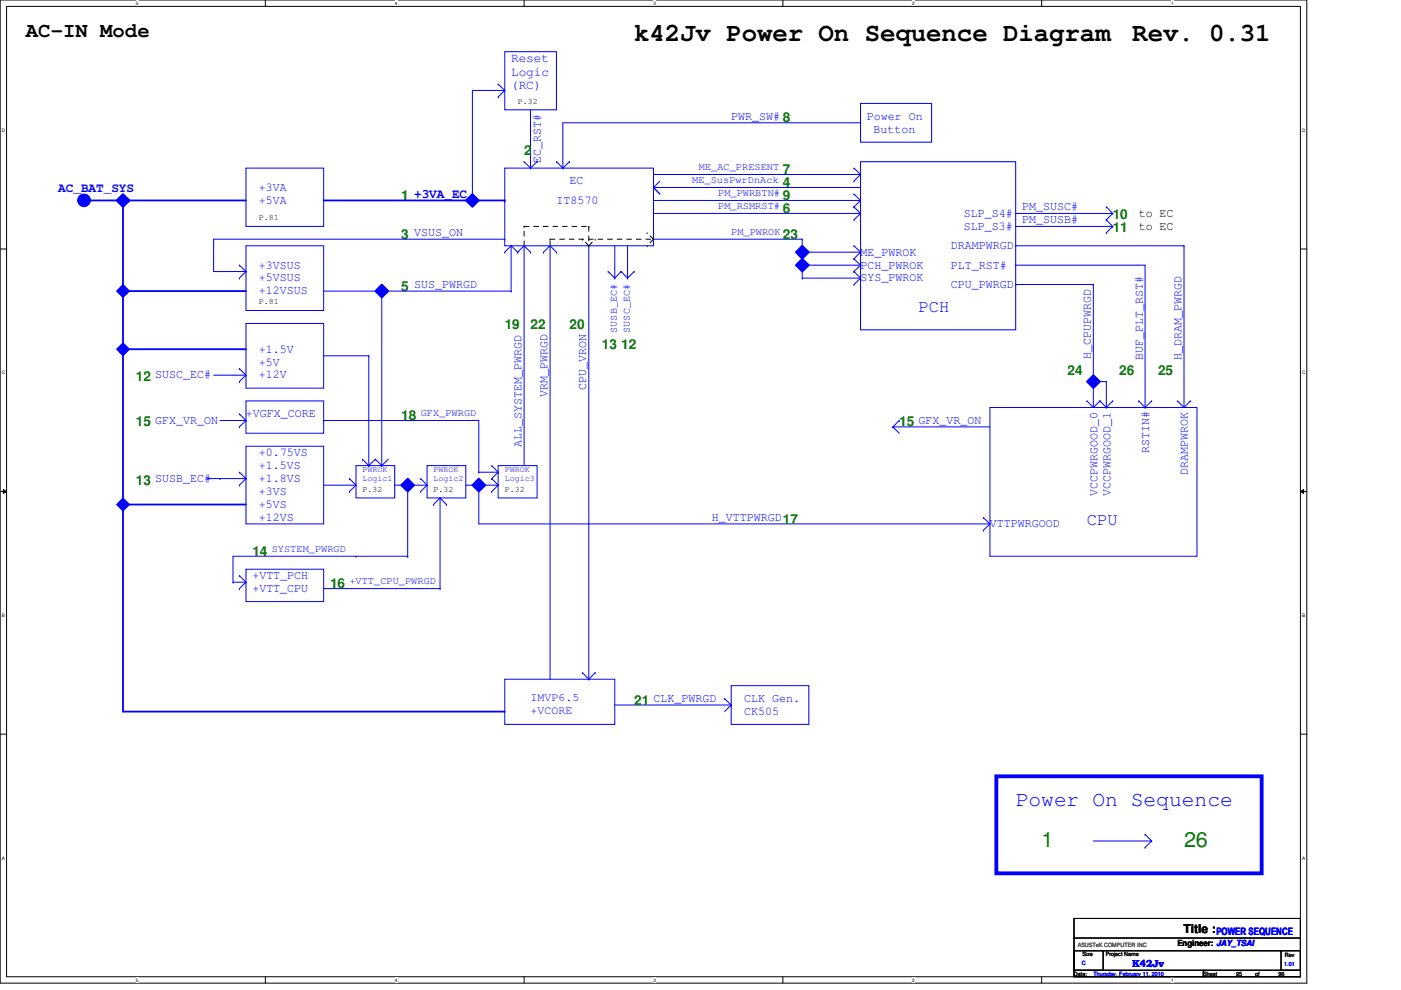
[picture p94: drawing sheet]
<svg xmlns="http://www.w3.org/2000/svg" width="297mm" height="210mm" viewBox="0 0 297 210" stroke-linecap="round" stroke-linejoin="round" font-family="sans-serif">
<defs><g id="words">
<g font-size="5.5">
<text x="134.4" y="8.7">k42Jv Power On Sequence Diagram</text>
<text x="240.1" y="8.7">Rev. 0.31</text>
</g>
<text font-size="4.5" fill="#00f" x="215.3" y="170.9">Power On Sequence</text>
<g font-size="4.5" fill="#008000">
<text x="220.8" y="179.6">1</text>
<text x="251" y="179.6">26</text>
</g>
<text font-size="4.4" x="5.5" y="7.7">AC-IN Mode</text>
<g font-size="3.7" fill="#00f">
<text x="194.8" y="66.1">PCH</text>
<text x="230.5" y="111.3">CPU</text>
</g>
<g font-size="2.9" fill="#008000">
<text x="111.1" y="32.8">2</text>
<text x="166" y="39.7">4</text>
<text x="166" y="37">7</text>
<text x="85" y="42.4">1 +3VA_EC</text>
<text x="166" y="45.2">6</text>
<text x="166" y="42.4">9</text>
<text x="235.9" y="46.5">10</text>
<text x="85" y="50.7">3 VSUS_ON</text>
<text x="166" y="50.7">23</text>
<text x="235.9" y="49.3">11</text>
<text x="85" y="61.6">5 SUS_PWRGD</text>
<text x="107" y="69.8">19</text>
<text x="112.5" y="69.8">22</text>
<text x="120.7" y="69.8">20</text>
<text x="127.6" y="74">13</text>
<text x="131.7" y="74">12</text>
<text x="28.8" y="80.8">12 SUSC_EC#</text>
<text x="226.4" y="79.5">24</text>
<text x="237.3" y="79.5">26</text>
<text x="245.5" y="79.5">25</text>
<text x="85" y="89.1">18</text>
<text x="28.8" y="90.4">15 GFX_VR_ON</text>
<text x="190.7" y="90.4">15 GFX_VR_ON</text>
<text x="28.8" y="102.8">13 SUSB_EC#</text>
<text x="53.5" y="117.9">14</text>
<text x="70" y="124.7">16</text>
<text x="134.4" y="149.4">21 CLK_PWRGD</text>
</g>
<g font-size="2.7" fill="#00f">
<text x="108.4" y="13.1">Reset</text>
<text x="108.4" y="16">Logic</text>
<text x="108.4" y="19">(RC)</text>
<text x="12.4" y="40.7">AC_BAT_SYS</text>
</g>
<g font-size="2.6" fill="#00f">
<text x="155" y="25.4">PWR_SW# 8</text>
<text x="183.8" y="25.4">Power On</text>
<text x="185.2" y="28.1">Button</text>
<text x="114.7" y="34.5" transform="rotate(-90 114.7 34.5)">EC_RST#</text>
<text x="54.9" y="40.5">+3VA</text>
<text x="120.7" y="39.1">EC</text>
<text x="54.9" y="43.2">+5VA</text>
<text x="118" y="43.2">IT8570</text>
<text x="204.4" y="45.9">SLP_S4#</text>
<text x="216.7" y="47.3">PM_SUSB#</text>
<text x="216.7" y="44.6">PM_SUSC#</text>
<text x="201.6" y="52.8">DRAMPWRGD</text>
<text x="204.4" y="48.7">SLP_S3#</text>
<text x="54.9" y="59.6">+5VSUS</text>
<text x="54.9" y="56.9">+3VSUS</text>
<text x="182.5" y="59.6">SYS_PWROK</text>
<text x="182.5" y="56.9">PCH_PWROK</text>
<text x="182.5" y="54.2">ME_PWROK</text>
<text x="201.6" y="56.9">PLT_RST#</text>
<text x="54.9" y="62.4">+12VSUS</text>
<text x="201.6" y="61">CPU_PWRGD</text>
<text x="54.9" y="77.5">+5V</text>
<text x="54.9" y="74.8">+1.5V</text>
<text x="231.3" y="76.1" transform="rotate(-90 231.3 76.1)">H_CPUPWRGD</text>
<text x="242.3" y="76.4" transform="rotate(-90 242.3 76.4)">BUF_PLT_RST#</text>
<text x="250.5" y="76.4" transform="rotate(-90 250.5 76.4)">H_DRAM_PWRGD</text>
<text x="54.9" y="80.2">+12V</text>
<text x="124.3" y="82.7" transform="rotate(-90 124.3 82.7)">CPU_VRON</text>
<text x="52.2" y="88.5">+VGFX_CORE</text>
<text x="116.1" y="84.2" transform="rotate(-90 116.1 84.2)">VRM_PWRGD</text>
<text x="110.6" y="94.7" transform="rotate(-90 110.6 94.7)">ALL_SYSTEM_PWRGD</text>
<text x="54.9" y="96.7">+0.75VS</text>
<text x="54.9" y="99.4">+1.5VS</text>
<text x="243.6" y="96.1" transform="rotate(-90 243.6 96.1)">RSTIN#</text>
<text x="251.8" y="100.7" transform="rotate(-90 251.8 100.7)">DRAMPWROK</text>
<text x="54.9" y="104.9">+3VS</text>
<text x="54.9" y="107.7">+5VS</text>
<text x="54.9" y="102.2">+1.8VS</text>
<text x="232.7" y="105.2" transform="rotate(-90 232.7 105.2)">VCCPWRGOOD_0</text>
<text x="235.4" y="105.2" transform="rotate(-90 235.4 105.2)">VCCPWRGOOD_1</text>
<text x="54.9" y="110.4">+12VS</text>
<text x="150.9" y="110.4">H_VTTPWRGD17</text>
<text x="209.9" y="111.8">VTTPWRGOOD</text>
<text x="53.5" y="125.5">+VTT_CPU</text>
<text x="53.5" y="122.8">+VTT_PCH</text>
<text x="157.8" y="148.8">CLK Gen.</text>
<text x="157.8" y="151.6">CK505</text>
</g>
<g font-size="2.6">
<text x="241.4" y="45.9">to EC</text>
<text x="241.4" y="48.7">to EC</text>
<text x="250.9" y="197.9">Title :</text>
</g>
<g font-size="2.5" fill="#00f">
<text x="112.5" y="148.7">IMVP6.5</text>
<text x="112.5" y="151.4">+VCORE</text>
</g>
<g font-size="2.2" fill="#00f">
<text x="146.8" y="38.8">ME_SusPwrDnAck</text>
<text x="148.2" y="36.1">ME_AC_PRESENT</text>
<text x="152.3" y="41.5">PM_PWRBTN#</text>
<text x="152.3" y="44.3">PM_RSMRST#</text>
<text x="155" y="49.8">PM_PWROK</text>
<text x="130.8" y="70.6" transform="rotate(-90 130.8 70.6)">SUSB_EC#</text>
<text x="133.6" y="70.6" transform="rotate(-90 133.6 70.6)">SUSC_EC#</text>
<text x="89.2" y="88.2">GFX_PWRGD</text>
<text x="57.6" y="117">SYSTEM_PWRGD</text>
<text x="74.1" y="123.8">+VTT_CPU_PWRGD</text>
<text x="257.9" y="198.2">POWER SEQUENCE</text>
<text x="240.1" y="205">K42Jv</text>
</g>
<g font-size="1.8">
<text x="109.8" y="22">P.32</text>
<text x="54.9" y="46.7">P.81</text>
<text x="54.9" y="64.5">P.81</text>
<text x="76.8" y="104.3">P.32</text>
<text x="91.9" y="104.3">P.32</text>
<text x="107" y="104.3">P.32</text>
<text x="249.6" y="200.5">Engineer: JAY_TSAI</text>
</g>
<g font-size="1.8" fill="#00f">
<text x="76.8" y="100.1">PWROK</text>
<text x="91.9" y="100.1">PWROK</text>
<text x="107" y="100.1">PWROK</text>
<text x="76.8" y="102">Logic1</text>
<text x="91.9" y="102">Logic2</text>
<text x="107" y="102">Logic3</text>
</g>
<text font-size="1.2" fill="#f00" x="228.5" y="200.8">ASUSTeK COMPUTER INC</text>
<g font-size="1.2">
<text x="229.5" y="202.7">Size</text>
<text x="234.4" y="202.7">Project Name</text>
<text x="272.4" y="202.9">Rev</text>
<text x="227.7" y="206.9">Date:</text>
<text x="255.1" y="206.9">Sheet</text>
<text x="262.1" y="206.9">95</text>
<text x="266.1" y="206.9">of</text>
<text x="271.1" y="206.9">96</text>
</g>
<g font-size="1.2" fill="#00f">
<text x="229.4" y="204.7">C</text>
<text x="231.8" y="206.9">Thursday, February 11, 2010</text>
<text x="272.3" y="204.8">1.01</text>
</g>
<g font-size="1">
<text x="28.8" y="1">5</text>
<text x="83.7" y="1">4</text>
<text x="138.6" y="1">3</text>
<text x="193.4" y="1">2</text>
<text x="248.3" y="1">1</text>
<text x=".4" y="27.9">D</text>
<text x="276.1" y="27.9">D</text>
<text x=".4" y="79.4">C</text>
<text x="276.1" y="79.4">C</text>
<text x=".4" y="130.8">B</text>
<text x="276.1" y="130.8">B</text>
<text x=".4" y="182.2">A</text>
<text x="276.1" y="182.2">A</text>
<text x="28.8" y="208.1">5</text>
<text x="83.7" y="208.1">4</text>
<text x="138.6" y="208.1">3</text>
<text x="193.4" y="208.1">2</text>
<text x="248.3" y="208.1">1</text>
</g>
</g></defs>
<path d="M0 0h277.1v208.4h-277.1zM1.4 1.4h274.3v205.7h-274.3z" fill="none" stroke="#000" stroke-width=".21"/>
<g fill="#fff">
<path d="M28.8 .1h.6v1.1h-.6z"/>
<path d="M28.8 207.2h.6v1.1h-.6z"/>
</g>
<path d="M56.3 0v1.4M56.3 207.1v1.3" fill="none" stroke="#000" stroke-width=".21"/>
<g fill="#fff">
<path d="M83.7 .1h.5v1.1h-.5z"/>
<path d="M83.7 207.2h.5v1.1h-.5z"/>
</g>
<path d="M111.1 0v1.4M111.1 207.1v1.3" fill="none" stroke="#000" stroke-width=".21"/>
<g fill="#fff">
<path d="M138.6 .1h.5v1.1h-.5z"/>
<path d="M138.6 207.2h.5v1.1h-.5z"/>
</g>
<path d="M166 0v1.4M166 207.1v1.3" fill="none" stroke="#000" stroke-width=".21"/>
<g fill="#fff">
<path d="M193.4 .1h.6v1.1h-.6z"/>
<path d="M193.4 207.2h.6v1.1h-.6z"/>
</g>
<path d="M220.8 0v1.4M220.8 207.1v1.3" fill="none" stroke="#000" stroke-width=".21"/>
<g fill="#fff">
<path d="M248.3 .1h.5v1.1h-.5z"/>
<path d="M248.3 207.2h.5v1.1h-.5z"/>
<path d="M.4 27.1h.7v1.1h-.7z"/>
<path d="M276.1 27.1h.7v1.1h-.7z"/>
<path d="M.4 78.5h.7v1.1h-.7z"/>
<path d="M276.1 78.5h.7v1.1h-.7z"/>
</g>
<path d="M0 52.8h1.4M275.7 52.8h1.4" fill="none" stroke="#000" stroke-width=".21"/>
<g fill="#fff">
<path d="M.4 129.9h.6v1.1h-.6z"/>
<path d="M276.1 129.9h.6v1.1h-.6z"/>
</g>
<path d="M0 104.2h1.4M.7 103.8l.7 .4-.7 .4zM275.7 104.2l.7-.4v.8zM275.7 104.2h1.4" fill="none" stroke="#000" stroke-width=".21"/>
<path d="M.7 103.8l.7 .4-.7 .4zM275.7 104.2l.7-.4v.8z" fill="#000"/>
<g fill="#fff">
<path d="M.4 181.4h.6v1.1h-.6z"/>
<path d="M276.1 181.4h.6v1.1h-.6z"/>
</g>
<path d="M0 155.7h1.4M275.7 155.7h1.4M227.7 194.7h48v11h-48zM227.7 198.9h48M275.7 198.9h.1M227.7 201.6h6.2v4.1h-6.2zM227.7 205.7h27.4v1.4h-27.4zM234 201.6h37.6M255.1 205.7h20.6v1.4h-20.6zM271.6 201.6h4.1v4.1h-4.1zM271.6 201.6h.1" fill="none" stroke="#000" stroke-width=".21"/>
<path d="M138.6 42.5h43.9M181.1 43.9h.1M182.5 42.5h.1M182.5 42.5l-1.4 1.4" fill="none" stroke="#00f" stroke-width=".21"/>
<path d="M24.7 42.5h2.8l-1.4 1.4z" fill-rule="evenodd" fill="#00f"/>
<g fill="none" stroke="#00f" stroke-width=".21">
<path d="M107 19.2l-1.4 1.4M52.2 35.6h16.4v12.4h-16.4zM105.6 20.6h.1M107 35.6h31.6v16.5h-31.6zM118 34.3h.1M118 34.3l1.3 1.3M119.3 26h63.2M182.5 26h.1M24.7 42.5h2.8l-1.4 1.4zM111.1 52.1h.1M111.1 52.1v46.6M116.6 52.1h.1"/>
<path d="M116.6 52.1v91.9M181.1 46.6h.1M182.5 45.3l-1.4 1.3M215.3 52.1h.1M215.3 52.1h35.7M68.6 75.4h9.6M78.2 75.4h.1M46.6 101.5h5.6M52.2 101.5h.1M242.8 176.9h.1M242.8 176.9l1.4 1.4"/>
</g>
<path d="M26.1 42.5v108.4h80.9M26.1 61.7h26.1M26.1 107h26.1" fill="none" stroke="#00f" stroke-width=".38"/>
<path d="M26.1 105.6l1.4 1.4-1.4 1.3-1.4-1.3z" fill-rule="evenodd" fill="#00f"/>
<g fill="none" stroke="#00f" stroke-width=".21">
<path d="M100.2 19.2h6.8M105.6 17.8h.1M105.6 17.8l1.4 1.4M107 11h11v12.3h-11zM107 19.2h.1M112.5 35.6h.1M112.5 23.3v12.3M113.9 34.3h.1M113.9 34.3l-1.4 1.3M119.3 35.6h.1M119.3 26v9.6M120.7 34.3h.1"/>
<path d="M120.7 34.3l-1.4 1.3M50.8 56.2h.1M50.8 56.2l1.4 1.4M52.2 52.1h16.4v13.7h-16.4zM107 53.5h.1M108.4 52.1l-1.4 1.4M138.6 45.3h43.9M170.1 56.2h12.4M181.1 57.6h.1M181.1 43.9h.1M181.1 43.9l1.4 1.4M182.5 45.3h.1"/>
<path d="M182.5 56.2h.1M182.5 56.2l-1.4 1.4M45.3 79.5h6.9M52.2 68.6h16.4v13.7h-16.4zM52.2 79.5h.1M52.2 79.5l-1.4 1.4M50.8 80.9h.1M26.1 105.6l1.4 1.4-1.4 1.3-1.4-1.3zM155 145.4h16.5v8.2h-16.5zM242.8 179.7h.1M244.2 178.3l-1.4 1.4"/>
</g>
<path d="M17.9 42.5h34.3" fill="none" stroke="#00f" stroke-width=".38"/>
<path d="M211.2 164.6h56.3v20.6h-56.3z" fill="none" stroke="#00f" stroke-width=".8"/>
<path d="M26.1 60.3l1.4 1.4-1.4 1.4-1.4-1.4z" fill-rule="evenodd" fill="#00f"/>
<path d="M100.2 19.2v23.3M182.5 21.9h15v8.2h-15zM100.2 42.5h.1M108.4 52.1l1.4 1.4M109.8 53.5h.1M115.2 53.5h.1M116.6 52.1l-1.4 1.4M26.1 60.3l1.4 1.4-1.4 1.4-1.4-1.4zM52.2 94.6h16.4v16.5h-16.4z" fill="none" stroke="#00f" stroke-width=".21"/>
<path d="M27.5 74h24.7" fill="none" stroke="#00f" stroke-width=".38"/>
<circle cx="17.8" cy="42.5" r="1.34" fill="#00f"/>
<g fill="none" stroke="#00f" stroke-width=".21">
<path d="M45.3 57.6h6.9M45.3 50.7h61.7M52.2 57.6h.1M107 50.7h.1M111.1 52.1l1.4 1.4M112.5 53.5h.1M116.6 52.1l1.4 1.4M118 53.5h.1M170.1 59h12.4M181.1 57.6h.1M181.1 57.6l1.4 1.4M182.5 59h.1"/>
<path d="M182.5 59l-1.4 1.3M50.8 78.1h.1M50.8 78.1l1.4 1.4M181.1 60.3h.1M215.3 60.3h.1M215.3 60.3h16.5"/>
<circle cx="17.8" cy="42.5" r="1.34"/>
</g>
<path d="M68.6 42.5h38.4" fill="none" stroke="#00f" stroke-width=".38"/>
<circle cx="107" cy="42.5" r=".19" fill="#00f"/>
<path d="M26.1 72.7l1.4 1.3-1.4 1.4-1.4-1.4z" fill-rule="evenodd" fill="#00f"/>
<g fill="none" stroke="#00f" stroke-width=".21">
<path d="M111.1 34.3h.1M111.1 34.3l1.4 1.3M138.6 39.8h.1M138.6 39.8h43.9M138.6 39.8l1.3 1.3M138.6 37h43.9M139.9 38.4l-1.3 1.4M181.1 38.4h.1M181.1 35.6h.1M181.1 35.6l1.4 1.4M182.5 34.3h32.8v35.6h-32.8zM182.5 39.8h.1"/>
<path d="M182.5 37h.1M182.5 37l-1.4 1.4M45.3 50.7h.1M45.3 50.7v6.9M50.8 59h.1M52.2 57.6l-1.4 1.4M108.4 52.1h.1M108.4 52.1v9.6M109.8 53.5h.1M111.1 52.1l-1.3 1.4M124.8 52.1v91.9M128.9 57.6h.1"/>
<path d="M128.9 57.6l1.4 1.4M130.3 59h.1M130.3 52.1v6.9M131.7 57.6h.1M131.7 57.6l-1.4 1.4M131.7 57.6l1.3 1.4M133 59h.1M133 52.1v6.9M134.4 57.6h.1M134.4 57.6l-1.4 1.4M138.6 50.7h31.5M170.1 50.7h.1"/>
<path d="M170.1 59h.1M170.1 50.7v8.3M171.5 53.5h11M181.1 41.1h.1M181.1 54.9h.1M181.1 52.1h.1M181.1 41.1l1.4 1.4M181.1 54.9l1.4 1.3M181.1 52.1l1.4 1.4M182.5 53.5h.1M182.5 53.5l-1.4 1.4M215.3 56.2h.1"/>
<path d="M215.3 56.2h27.5M215.3 45.3h20.6M215.3 48h20.6M234.6 43.9h.1M234.6 46.6h.1M234.6 49.4h.1M234.6 43.9l1.3 1.4M234.6 46.6l1.3 1.4M235.9 45.3h.1M235.9 48h.1M235.9 48l-1.3 1.4M235.9 45.3l-1.3 1.3"/>
<path d="M251 52.1h.1M251 52.1v34.3M26.1 72.7l1.4 1.3-1.4 1.4-1.4-1.4zM68.6 61.7h39.8M78.2 75.4v23.3M108.4 61.7h.1M231.8 60.3h.1M231.8 60.3v26.1M46.6 89.2h5.6M50.8 90.5h.1M50.8 87.8h.1M50.8 87.8l1.4 1.4"/>
<path d="M52.2 85h16.4v6.9h-16.4zM52.2 89.2h.1M52.2 89.2l-1.4 1.3M68.6 89.2h.1M68.6 89.2h32.9M75.5 98.7h8.2v6.9h-8.2zM76.8 97.4h.1M76.8 97.4l1.4 1.3M78.2 98.7h.1M105.6 98.7h8.3v6.9h-8.3zM209.9 86.4h43.9v31.5h-43.9zM230.5 85h.1"/>
<path d="M230.5 85l1.3 1.4M233.2 85h.1M233.2 85l-1.4 1.4M249.6 85h.1M249.6 85l1.4 1.4M252.4 85h.1M252.4 85l-1.4 1.4M43.9 101.5h2.7M46.6 101.5h.1M50.8 100.1h.1M50.8 102.9h.1M50.8 100.1l1.4 1.4-1.4 1.4"/>
<path d="M68.6 102.9h6.9M74.1 101.5h.1M74.1 104.2h.1M74.1 101.5l1.4 1.4M75.5 117.9h.1M75.5 102.9h.1M75.5 117.9h-26.1v5.5M75.5 102.9l-1.4 1.3M86.4 117.9h.1M86.4 102.9v15M91.9 107h.1M93.3 105.6h.1"/>
<path d="M93.3 105.6l-1.4 1.4M93.3 105.6l1.4 1.4M93.3 105.6v19.2M94.7 107h.1M98.8 102.9h6.8M101.5 111.1h108.4M104.3 104.2h.1M104.3 101.5h.1M104.3 101.5l1.3 1.4M105.6 102.9h.1M105.6 102.9l-1.3 1.3M208.5 112.4h.1"/>
<path d="M208.5 109.7h.1M208.5 109.7l1.4 1.4M209.9 111.1h.1M209.9 111.1l-1.4 1.3M49.4 123.4h.1M49.4 123.4h2.8M50.8 122h.1M50.8 124.8h.1M50.8 122l1.4 1.4M52.2 120.7h16.4v6.9h-16.4zM52.2 123.4h.1M52.2 123.4l-1.4 1.4"/>
<path d="M68.6 124.8h24.7M93.3 124.8h.1M107 144h23.3v9.6h-23.3zM123.5 142.6h.1M123.5 142.6l1.3 1.4M124.8 144h.1M126.2 142.6h.1M126.2 142.6l-1.4 1.4M130.3 149.5h24.7M153.6 148.1h.1M153.6 148.1l1.4 1.4M155 149.5h.1"/>
<path d="M155 149.5l-1.4 1.4"/>
</g>
<path d="M170.1 54.9l1.4 1.3-1.4 1.4-1.4-1.4z" fill-rule="evenodd" fill="#00f"/>
<path d="M170.1 54.9l1.4 1.3-1.4 1.4-1.4-1.4z" fill="none" stroke="#00f" stroke-width=".38"/>
<path d="M170.1 52.1l1.4 1.4-1.4 1.4-1.4-1.4z" fill-rule="evenodd" fill="#00f"/>
<path d="M170.1 52.1l1.4 1.4-1.4 1.4-1.4-1.4z" fill="none" stroke="#00f" stroke-width=".38"/>
<path d="M242.8 56.2v30.2M242.8 86.4h.1" fill="none" stroke="#00f" stroke-width=".21"/>
<path d="M98.8 42.5l1.4-1.4 1.3 1.4-1.3 1.4z" fill-rule="evenodd" fill="#00f"/>
<path d="M98.8 42.5l1.4-1.4 1.3 1.4-1.3 1.4z" fill="none" stroke="#00f" stroke-width=".38"/>
<path d="M231.8 80.9h2.8M234.6 80.9h.1M234.6 86.4h.1M234.6 80.9v5.5" fill="none" stroke="#00f" stroke-width=".21"/>
<path d="M230.5 80.9l1.3-1.4 1.4 1.4-1.4 1.4z" fill-rule="evenodd" fill="#00f"/>
<path d="M230.5 80.9l1.3-1.4 1.4 1.4-1.4 1.4z" fill="none" stroke="#00f" stroke-width=".38"/>
<g fill="none" stroke="#00f" stroke-width=".21">
<path d="M80.9 61.7v37M78.2 98.7h.1M79.6 97.4h.1M79.6 97.4l1.3 1.3M79.6 97.4l-1.4 1.3M80.9 98.7h.1M82.3 97.4l-1.4 1.3M90.5 98.7h8.3v6.9h-8.3zM101.5 89.2v10.9M104.3 98.7h.1M104.3 98.7l1.3 1.4M233.2 85h.1"/>
<path d="M233.2 85l1.4 1.4 1.3-1.4M235.9 85h.1M241.4 85h.1M241.4 85l1.4 1.4 1.4-1.4M244.2 85h.1M83.7 102.9h6.8M89.2 104.2h.1M89.2 101.5h.1M89.2 101.5l1.3 1.4M90.5 102.9h.1M90.5 102.9l-1.3 1.3M101.5 102.9h.1"/>
<path d="M101.5 100.1h.1M101.5 102.9v8.2M101.5 100.1h4.1M104.3 101.5h.1M105.6 100.1h.1M105.6 100.1l-1.3 1.4"/>
</g>
<path d="M80.9 60.3l1.4 1.4-1.4 1.4-1.3-1.4z" fill-rule="evenodd" fill="#00f"/>
<path d="M80.9 60.3l1.4 1.4-1.4 1.4-1.3-1.4z" fill="none" stroke="#00f" stroke-width=".38"/>
<path d="M75.5 117.9h10.9M86.4 117.9h.1" fill="none" stroke="#00f" stroke-width=".21"/>
<path d="M86.4 101.5l1.4 1.4-1.4 1.3-1.4-1.3z" fill-rule="evenodd" fill="#00f"/>
<path d="M86.4 101.5l1.4 1.4-1.4 1.3-1.4-1.3z" fill="none" stroke="#00f" stroke-width=".38"/>
<path d="M101.5 101.5l1.4 1.4-1.4 1.3-1.3-1.3z" fill-rule="evenodd" fill="#00f"/>
<path d="M101.5 101.5l1.4 1.4-1.4 1.3-1.3-1.3z" fill="none" stroke="#00f" stroke-width=".38"/>
<path d="M26.1 41.1l1.4 1.4-1.4 1.4-1.4-1.4z" fill-rule="evenodd" fill="#00f"/>
<path d="M26.1 41.1l1.4 1.4-1.4 1.4-1.4-1.4z" fill="none" stroke="#00f" stroke-width=".38"/>
<path d="M189.3 90.5h.1M189.3 90.5h20.6M189.3 90.5l1.4 1.4M190.7 89.2h.1M190.7 89.2l-1.4 1.3M231.8 178.3h12.4M244.2 178.3h.1" fill="none" stroke="#00f" stroke-width=".21"/>
<g fill="none" stroke="#000" stroke-width=".21" stroke-dasharray="1 1 1 1 1 1 1 1">
<path d="M111.1 52.1v-4.1M111.1 48h.1M111.1 48h13.7M116.6 52.1v-1.4M116.6 50.7h.1M116.6 50.7h22M123.5 50.7h.1M124.8 48h.1M124.8 48v4.1M124.8 52.1h.1M124.8 52.1l-1.3-1.4M124.8 52.1l1.4-1.4"/>
<path d="M126.2 50.7h.1M137.2 49.4h.1M137.2 52.1h.1M138.6 50.7h.1M138.6 50.7l-1.4-1.3M138.6 50.7l-1.4 1.4"/>
</g>
<use href="#words"/>
</svg>
